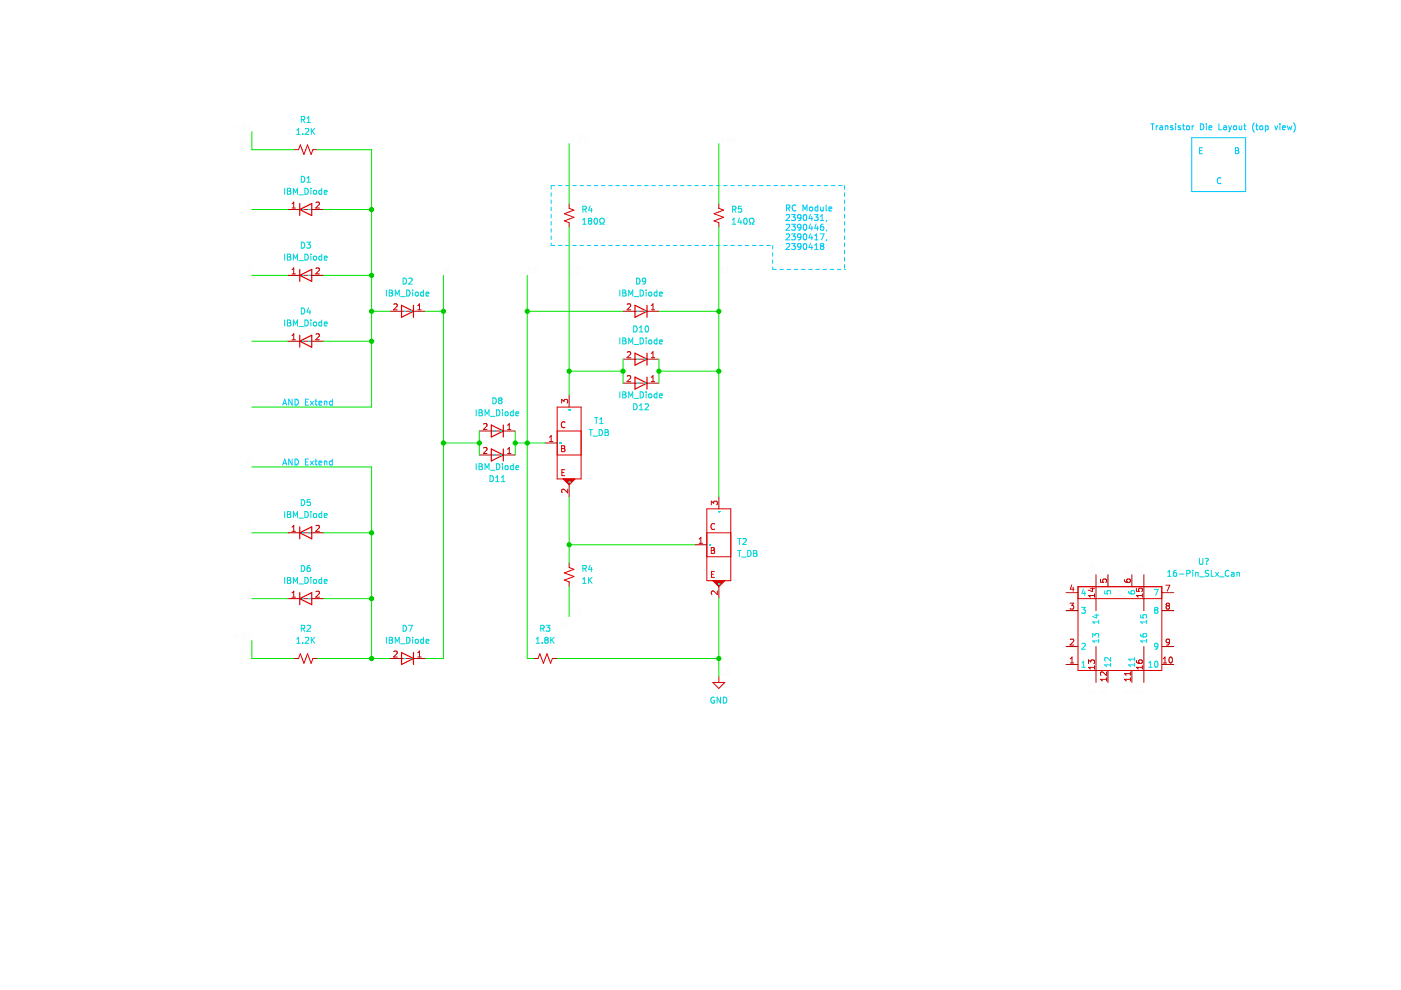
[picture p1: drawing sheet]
<svg xmlns="http://www.w3.org/2000/svg" width="297mm" height="210mm" viewBox="0 0 297 210" stroke-linecap="round" stroke-linejoin="round" font-family="sans-serif">
<path d="M.1 0h297v209.9h-297z" fill-rule="evenodd" fill="#fff" stroke="#fff" stroke-width=".21"/>
<g fill="none" stroke="#df0000" stroke-width=".21">
<path d="M63.3 31.7l.4-1 .7 2 .8-2 .8 2 .3-1M63.6 58.4h2.5M63.6 44.4h2.5M120.7 44.2l1 .4-2 .7 2 .8-2 .7 1 .4M152.4 44.2l1 .4-2 .7 2 .8-2 .7 1 .4M63.6 72.3h2.5M85.1 66h2.6M134.6 66h2.6M134.6 76.2h2.6M104.2 96.5h2.5M104.2 91.4h2.5M118.1 86.3h5.1v15.2h-5.1z"/>
<path d="M118.1 96.5h5.1M118.1 91.4h5.1M119.1 94.5h.4l.2 .2-.2 .4 .2 .1 .1 .3-.2 .3h-.5zM119.1 95.1h.4M119.7 99.6h-.6v1.2h.6M119.8 89.5a.56 .56 0 0 0-.8 .6 .56 .56 0 0 0 .8 .5M134.6 81.2h2.6M63.6 113h2.5M119.1 100.2h.5M149.9 107.9h5v15.2h-5zM149.9 118h5M149.9 113h5"/>
<path d="M150.8 116.1h.4l.3 .2-.3 .4 .3 .1v.3l-.2 .2h-.5zM150.8 116.7h.4M151.5 111.1a.56 .56 0 0 0-.8 .5 .56 .56 0 0 0 .8 .6M63.3 139.6l.4-1 .7 2 .8-2 .8 2 .3-1M63.6 126.9h2.5M85.1 139.6h2.6M114.1 139.6l.4-1 .7 2 .8-2 .7 2 .4-1M120.7 120.3l1 .4-2 .8 2 .7-2 .8 1 .4M150.9 121.8h.4M151.5 121.2h-.6v1.2h.6M228.6 124.4h17.7v17.8h-17.7zM228.6 126.9h17.7"/>
<path d="M151.1 144.7h2.6l-1.3 1.3zM152.4 143.4v1.3"/>
</g>
<g fill="none" stroke="#a50000" stroke-width=".21">
<path d="M62.3 31.7h1M66.3 31.7h1.1M61 58.4h2.6M61 44.4h2.6M66.1 58.4h2.5M66.1 44.4h2.5M120.7 43.2v1M120.7 47.2v1M152.4 43.2v1M152.4 47.2v1M61 72.3h2.6M66.1 72.3h2.5"/>
<path d="M82.6 66h2.5M87.7 66h2.5M132.1 66h2.5M132.1 76.2h2.5M137.2 66h2.5M137.2 76.2h2.5M101.6 91.4h2.6M101.6 96.5h2.6M106.7 91.4h2.5M106.7 96.5h2.5M115.6 93.9h2.5M120.7 83.8v2.5"/>
<path d="M132.1 81.2h2.5M137.2 81.2h2.5M61 113h2.6M66.1 113h2.5M120.7 102.8v2.6M120.7 119.3v1M147.3 115.5h2.6M152.4 105.4v2.5M61 126.9h2.6M62.3 139.6h1M66.1 126.9h2.5M66.3 139.6h1.1"/>
<path d="M82.6 139.6h2.5M87.7 139.6h2.5M113.1 139.6h1M117.1 139.6h1M120.7 123.4v1M152.4 124.4v2.5M226 137.1h2.6M226 129.5h2.6M226 125.7h2.6M232.4 121.9v7.6M232.4 137.1v7.6M234.9 121.9v2.5"/>
<path d="M240 121.9v2.5M242.5 121.9v7.6M242.5 137.1v7.6M246.3 137.1h2.6M246.3 129.5h2.6M246.3 125.7h2.6M226 140.9h2.6M234.9 142.2v2.5M240 142.2v2.5M246.3 140.9h2.6"/>
</g>
<g fill="none" stroke="#00e7e7" stroke-width=".21">
<path d="M64.1 58.4h.1M64.1 44.4h.1M65.5 58.4h.1M65.5 44.4h.1M64.1 72.3h.1M65.5 72.3h.1M85.7 66h.1M87.1 66h.1M135.2 66h.1M135.2 76.2h.1M136.6 66h.1M136.6 76.2h.1"/>
<path d="M104.8 91.4h.1M104.8 96.5h.1M106.1 91.4h.1M106.1 96.5h.1M118.7 93.9h.1M120.7 86.9h.1M135.2 81.2h.1M136.6 81.2h.1M64.1 113h.1M65.5 113h.1M120.7 102.2h.1M150.4 115.5h.1"/>
<path d="M152.4 108.5h.1M64.1 126.9h.1M65.5 126.9h.1M85.7 139.6h.1M87.1 139.6h.1M152.4 123.8h.1M229.3 128.8h.8l-.4 .5 .3 .1v.5l-.1 .1-.6-.1M229.4 136.5l.5-.1 .2 .4-.8 .9h.8M229.7 124.9l-.3 .9h.8M230 125.4v.8M231.7 135.1v-.8l.5 .4 .1-.3h.5l.1 .2-.1 .5M232.1 130.4h.8"/>
<path d="M232.5 130.2v.8l-.9-.3M232.9 135.9h-1.2l.3 .4M232.9 131.5v.7M232.9 135.5v.8M232.9 131.9h-1.2l.3 .3M234.2 125.3v.6h.6v-.6h.6l.1 .2-.1 .4M235.5 139.4v.8l-.9-.8-.4 .2 .1 .5M239.3 125.3v.4l.3 .2h.7l.3-.2-.2-.4h-.6v.4l.2 .2M240.6 139.4v.7M240.6 139.8h-1.3l.4 .3M241.8 134.4l.1 .4 .2 .2h.8l.2-.2-.1-.4h-.6l-.1 .4 .3 .2M241.8 130.4v.6h.6v-.6h.6l.1 .1-.1 .5"/>
<path d="M243.1 135.9h-1.3l.4 .4M243.1 131.9h-1.3l.4 .3M243.1 131.5v.7M243.1 135.5v.8M244.7 125h.9l-.6 1.2M245 129.3l-.2-.2 .2-.3h.3l.2 .2-.2 .3M245 129.3l-.2 .3v.2l.2 .2h.3l.2-.2-.1-.4-.1-.1M245 129.3h.3M245.5 136.9l-.2 .3-.4-.1-.1-.6 .5-.1 .2 .2-.1 .8-.1 .2-.4 .1M229.4 141.5h.7M229.4 140.6l.3-.4v1.3M235.5 141h-1.3l.4 .3"/>
<path d="M235.5 140.6v.7M240.6 140.6v.7M240.6 141h-1.3l.4 .3M243.6 141.5h.7M243.6 140.6l.3-.4v1.3M244.9 140.3l.2-.1a.68 .68 0 0 1 .4 .6 .68 .68 0 0 1-.4 .7l-.3-.5z"/>
</g>
<g fill="none" stroke="#c70000" stroke-width=".21">
<path d="M61.9 58.1h.7M61.9 43.2l.4-.4v1.3M61.9 57.2l.4-.4v1.3M61.9 44.1h.7M67 56.9l.5-.1 .2 .4-.8 .9h.8M67 43l.5-.2 .2 .4-.8 .9h.8M61.9 71.1l.4-.3v1.2M61.9 72h.7M67 70.9l.5-.1 .2 .3-.8 .9h.8M83.5 64.5l.5-.1 .2 .4-.8 .9h.8M88.6 65.7h.7M88.6 64.8l.3-.4v1.3"/>
<path d="M133 64.5l.5-.1 .2 .4-.8 .9h.8M133 74.7l.5-.1 .2 .3-.8 .9h.8M133 79.8l.5-.1 .2 .3-.8 .9h.8M138.1 65.7h.7M138.1 64.8l.3-.4v1.3M138.1 74.9l.3-.3v1.2M138.1 75.8h.7M102.5 95l.5-.1 .3 .3-.8 1h.8M102.5 89.9l.5-.1 .3 .4-.8 .9h.8M107.6 95.2l.4-.3v1.3M107.6 91.1h.7M107.6 90.2l.4-.4v1.3"/>
<path d="M107.6 96.2h.7M116.5 93.6h.7M116.5 92.7l.4-.4v1.3M119.1 85.5v-.8l.5 .4 .1-.4h.5l.2 .2-.2 .6M138.1 80l.3-.3v1.2M138.1 80.9h.7M61.9 111.7l.4-.3v1.3M61.9 112.7h.7M67 111.5l.5-.1 .2 .3-.8 1h.8M120.4 103.7v.8l-1-.8-.3 .3 .1 .4M148.2 115.2h.8M148.2 114.3l.4-.4v1.3"/>
<path d="M150.8 107v-.7l.5 .4 .1-.4h.6l.1 .2-.1 .5M61.9 125.7l.4-.4v1.3M61.9 126.6h.7M67 125.5l.5-.2 .2 .4-.8 .9h.8M83.5 138.2l.5-.2 .2 .4-.8 .9h.8M88.6 139.3h.7M88.6 138.4l.3-.4v1.3M152.1 125.3v.8l-.9-.8-.4 .2 .1 .5M226.9 127.9h.8l-.5 .5 .4 .1v.5l-.2 .2-.5-.2M226.9 139.7l.4-.4v1.3M226.9 135.6l.5-.1 .3 .4-.8 .9h.8M227.2 124l-.3 .9h.8"/>
<path d="M227.5 124.5v.8M231.2 124.8h.9M231.6 124.6v.8l-.9-.3M232.1 125.9v.7M232.1 126.3h-1.3l.3 .3M233.3 122.8v.6l.6 .1v-.6l.6-.1 .1 .2-.1 .5M238.4 122.9l.1 .3 .2 .2 .7 .1 .3-.3-.2-.4-.6 .1v.3l.2 .3M240.9 124.8v.6h.6v-.6h.6l.1 .1-.1 .5M242.2 126.3h-1.3l.4 .3M242.2 125.9v.7M246.6 139.7l.4-.4v1.3M247.2 124.1h.8l-.5 1.2"/>
<path d="M247.5 128.4l-.3 .3v.2l.3 .3 .3-.1 .2-.2-.1-.4-.2-.1M247.5 128.4l-.3-.2 .3-.3h.2l.3 .2-.3 .3M247.5 128.4h.2M248 139.4l.1-.1a.68 .68 0 0 1 .5 .6 .68 .68 0 0 1-.5 .7l-.3-.5zM248 136l-.3 .3-.3-.1-.1-.6 .4-.1 .3 .2-.1 .8-.2 .2-.3 .1M226.9 140.6h.8M230.8 140.7v-.8l.5 .4 .1-.3h.5l.2 .2-.2 .5M232.1 141.5h-1.3l.3 .4M232.1 141.1v.8M234.6 144h-1.3l.4 .4M234.6 142.5v.7l-.9-.7-.4 .2 .1 .5M234.6 143.7v.7"/>
<path d="M239.7 142.5v.7M239.7 143.7v.7M239.7 144h-1.3l.4 .4M239.7 142.8h-1.3l.4 .4M240.9 140l.1 .4 .2 .2h.8l.2-.2-.1-.4h-.6l-.1 .4 .3 .2M242.2 141.5h-1.3l.4 .4M242.2 141.1v.8M246.6 140.6h.8"/>
</g>
<g fill="none" stroke="#00d6d6" stroke-width=".21">
<path d="M63.9 25.4l.6-.1v-.5l-.6-.1v1.3M63.9 37.4a.64 .64 0 0 1 .7 .6 .64 .64 0 0 1-.7 .7zM64.2 25.4l.4 .6M65.1 25.1l.4-.4v1.3M65.1 26h.7M65.1 38.7h.7M65.1 37.7l.4-.3v1.3M63.9 51.3a.64 .64 0 0 1 .7 .7 .64 .64 0 0 1-.7 .6zM65 51.3h.8l-.4 .5 .4 .1v.6l-.2 .1-.6-.1M85.5 59a.64 .64 0 0 1 .7 .6 .64 .64 0 0 1-.7 .6zM86.7 59.1l.5-.1 .2 .3-.8 .9h.8M123.6 44.4l.6-.1 .1-.4-.7-.2v1.3"/>
<path d="M123.9 44.4l.4 .6M125.1 43.7l-.3 .9h.8M125.4 44.2v.8M135 59a.64 .64 0 0 1 .7 .6 .64 .64 0 0 1-.7 .6zM136.9 59.5l-.2 .2h-.4l-.1-.6 .5-.1 .2 .2-.1 .7-.1 .3h-.4M155.3 44.4l.6-.1 .1-.4-.7-.2v1.3M155.6 44.4l.4 .6M157.2 43.7h-.6l-.1 .6h.6l.1 .6-.2 .1-.5-.1M63.9 65.3a.64 .64 0 0 1 .7 .6 .64 .64 0 0 1-.7 .7zM65.4 65.2l-.3 1h.8M65.7 65.7v.9M134.4 69.1a.64 .64 0 0 1 .7 .7 .64 .64 0 0 1-.7 .6z"/>
<path d="M135.6 69.5l.3-.4v1.3M135.6 70.4h.7M136.9 69.2l.2-.1a.68 .68 0 0 1 .4 .7 .68 .68 0 0 1-.4 .6l-.3-.5zM104.5 84.3a.64 .64 0 0 1 .7 .7 .64 .64 0 0 1-.7 .6zM106 84.9l-.3 .2v.3l.3 .2h.3l.1-.2v-.3l-.2-.2M106 84.9l-.3-.3 .3-.3 .3 .1 .1 .2-.2 .3M106 84.9h.2M126 88.5h.8M126.4 88.5v1.3M127.1 89.8h.8M127.1 88.9l.4-.4v1.3M134.4 85.6a.64 .64 0 0 1 .7 .7 .64 .64 0 0 1-.7 .6z"/>
<path d="M135.6 86.9h.7M135.6 86l.3-.4v1.3M136.8 85.7l.5-.1 .2 .4-.8 .9h.8M63.9 119.9a.64 .64 0 0 1 .7 .6 .64 .64 0 0 1-.7 .7zM63.9 105.9a.64 .64 0 0 1 .7 .7 .64 .64 0 0 1-.7 .6zM65.7 119.9h-.4l-.1 .3-.1 .7 .2 .3 .5-.2-.1-.6h-.4l-.2 .2M65.8 105.9h-.6l-.1 .6h.6l.1 .6-.2 .1-.5-.1M103.9 100.8a.64 .64 0 0 1 .7 .7 .64 .64 0 0 1-.7 .6zM105.1 102.1h.7M105.1 101.2l.4-.4v1.3M106.3 102.1h.7M106.3 101.2l.4-.4v1.3"/>
<path d="M125.1 119.8l-.3 .9h.8M156.4 114.2h.7M156.8 114.2v1.2M157.5 114.3l.5-.1 .2 .3-.8 .9h.8M254.3 118.4v1l.2 .3 .4-.1 .1-.2v-1M255.6 118.4h.4a.43 .43 0 0 1-.2 .7v.1M255.8 119.5v.2M63.9 133.2h.6v-.5l-.6-.1v1.2M64.2 133.2l.4 .6M65.1 132.7l.5-.1 .2 .3-.8 .9h.8M85.5 132.6a.64 .64 0 0 1 .7 .6 .64 .64 0 0 1-.7 .6zM86.6 132.6h.9l-.6 1.2"/>
<path d="M114.7 133.2h.6v-.5l-.6-.1v1.2M115 133.2l.4 .6M115.8 132.6h.8l-.4 .5 .3 .1v.5l-.2 .1-.5-.1M123.6 120.6l.6-.1 .1-.5-.7-.1v1.3M123.9 120.6l.4 .6M125.4 120.3v.9"/>
</g>
<g fill="none" stroke="#00d7d7" stroke-width=".21">
<path d="M60.3 39.9v1.3M61 39.9h.4l.2 .3-.2 .3 .2 .1 .1 .3-.3 .3h-.4zM62.9 27.6l.4-.4v1.3M62.9 28.5h.7M64.2 28.4v.1M64.6 39.9a.64 .64 0 0 1 .8 .7 .64 .64 0 0 1-.8 .6zM64.7 27.3l.5-.1 .3 .4-.8 .9h.8M65.9 39.9v.1M66 27.2v1.3M66.2 27.8l.5 .7M66.7 27.2l-.7 .8M68.2 39.9v1.3"/>
<path d="M60.3 53.9v1.3M61 53.9h.4l.2 .2-.2 .4 .2 .1 .1 .3-.3 .3h-.4zM61 54.5h.4M61 40.5h.4M62.2 41.2v-1.3l.4 .9 .5-.9v1.3M62.2 55.2v-1.3l.4 .9 .5-.9v1.3M63.4 55.3h.9M63.4 41.3h.9M64.6 53.9a.64 .64 0 0 1 .8 .6 .64 .64 0 0 1-.8 .7zM65.9 40.3v.9M65.9 53.9v.1M65.9 54.3v.9"/>
<path d="M66.5 54.4l.2-.1 .4 .1-.1 .7-.5-.1zM66.5 40.5l.2-.2 .4 .2-.1 .6h-.5zM68.2 54.4l-.4-.1-.2 .2 .1 .6h.5M68.2 53.9v1.3M68.2 40.4l-.4-.1-.2 .3 .1 .5h.5M68.8 54.7l.6-.1-.1-.2-.4-.1-.1 .2v.6h.5M68.8 40.8l.6-.2-.1-.2-.4-.1-.1 .2v.6h.5M123.5 47.5h.8M123.5 46.6l.4-.3v1.2M125 46.8l-.3 .3v.2l.3 .2h.2l.3-.2v-.2l-.3-.3M125 46.8l-.3-.2 .3-.3h.2l.3 .2-.3 .3M125 46.8h.2"/>
<path d="M126.1 46.4l.1-.1a.68 .68 0 0 1 .5 .6 .68 .68 0 0 1-.5 .6l-.3-.4zM127.2 47.5h.3v-.2a.54 .54 0 0 1-.3-.7 .54 .54 0 0 1 .7-.3l.2 .6-.3 .4v.2h.3M155.3 47.5h.7M155.3 46.6l.3-.3v1.2M156.8 46.2l-.3 .9h.8M157.1 46.7v.8M157.8 46.4l.2-.1a.68 .68 0 0 1 .4 .6 .68 .68 0 0 1-.4 .6l-.3-.4zM158.9 47.5h.3v-.2a.54 .54 0 0 1-.3-.7 .54 .54 0 0 1 .8-.3l.2 .6-.3 .4v.2h.3M60.3 67.8v1.3M61 67.8h.4l.2 .3-.2 .4 .2 .1 .1 .3-.3 .2h-.4zM61 68.5h.4M62.2 69.1v-1.3l.4 1 .5-1v1.3"/>
<path d="M63.4 69.2h.9M64.6 67.8a.64 .64 0 0 1 .8 .7 .64 .64 0 0 1-.8 .6zM65.9 67.8v.2M65.9 68.3v.8M66.5 68.4l.2-.1 .4 .1-.1 .7-.5-.1zM68.2 67.8v1.3M68.2 68.3h-.4l-.2 .2 .1 .6h.5M68.8 68.7l.6-.1-.1-.3h-.4l-.1 .2v.6h.5M81.9 61.5v1.3M82.5 61.5h.5l.2 .2-.2 .4 .2 .1 .1 .3-.3 .3h-.5zM82.5 62.1h.5M83.8 62.8v-1.3l.4 .9 .4-.9v1.3"/>
<path d="M84.9 62.9h1M86.2 61.5a.64 .64 0 0 1 .7 .6 .64 .64 0 0 1-.7 .7zM87.5 61.5v.1M87.5 61.9v.9M88.1 62l.2-.1 .3 .1v.7l-.5-.1zM89.8 62l-.4-.1-.2 .3 .1 .5h.5M89.8 61.5v1.3M90.3 62.3l.6-.1v-.2l-.4-.1-.2 .2 .1 .6h.5M131.4 61.5v1.3M131.4 71.7v1.2M132 61.5h.5l.2 .2-.2 .4 .2 .1 .1 .3-.3 .3h-.5zM132 71.7h.5l.2 .2-.2 .4 .2 .1 .1 .3-.3 .2h-.5z"/>
<path d="M132 62.1h.5M132 72.3h.5M133.3 62.8v-1.3l.4 .9 .4-.9v1.3M133.3 72.9v-1.2l.4 .9 .4-.9v1.2M134.5 62.9h.9M134.5 73h.9M135.7 61.5a.64 .64 0 0 1 .8 .6 .64 .64 0 0 1-.8 .7zM135.7 71.7a.64 .64 0 0 1 .8 .6 .64 .64 0 0 1-.8 .6zM137 61.5v.1M137 61.9v.9M137 71.7v.1M137 72.1v.8"/>
<path d="M137.6 62l.2-.1 .3 .1v.7l-.5-.1zM137.6 72.2l.2-.1 .3 .1v.7l-.5-.1zM139.3 62l-.4-.1-.2 .3 .1 .5h.5M139.3 61.5v1.3M139.3 71.7v1.2M139.3 72.1h-.4l-.2 .2 .1 .6h.5M139.8 62.3l.6-.1v-.2l-.4-.1-.2 .2 .1 .6h.5M139.8 72.5l.6-.1v-.3h-.4l-.2 .2 .1 .6h.5M101 86.9v1.3M101 98.3v1.3M101.6 86.9h.4l.2 .2-.2 .4 .2 .1 .1 .3-.2 .3h-.5zM101.6 98.3h.4l.2 .3-.2 .3 .2 .1 .1 .3-.2 .3h-.5z"/>
<path d="M101.6 87.5h.4M101.6 98.9h.4M102.8 88.2v-1.3l.5 .9 .4-.9v1.3M102.8 99.6v-1.3l.5 .9 .4-.9v1.3M104 88.3h1M104 99.7h1M105.3 98.3a.64 .64 0 0 1 .7 .6 .64 .64 0 0 1-.7 .7zM105.3 86.9a.64 .64 0 0 1 .7 .6 .64 .64 0 0 1-.7 .7zM106.5 86.9v.1M106.5 87.3v.9M106.5 98.3v.1M106.5 98.7v.9"/>
<path d="M107.1 98.9l.2-.2 .4 .2-.1 .6h-.5zM107.2 87.4l.3-.1 .2 .3v.3l-.2 .3-.4-.3zM108.8 87.4l-.3-.1-.3 .3 .1 .5h.5M108.8 86.9v1.3M108.8 98.3v1.3M108.8 98.8l-.3-.1-.3 .3 .1 .5h.5M109.4 87.7l.6-.1-.1-.2-.4-.1-.1 .2v.6h.5M109.4 99.2l.6-.2-.1-.2-.4-.1-.1 .2v.6h.5M124.9 91.1h.7M125.3 91.1v1.2M125.7 92.5h1M127 91.1a.64 .64 0 0 1 .7 .6 .64 .64 0 0 1-.7 .6z"/>
<path d="M128.3 91.1h.4l.3 .2-.3 .4 .3 .1v.3l-.2 .2h-.5zM128.3 91.7h.4M131.4 83.1v1.2M132 83.1h.5l.2 .2-.2 .4 .2 .1 .1 .3-.3 .2h-.5zM132 83.7h.5M133.3 84.3v-1.2l.4 .9 .4-.9v1.2M134.5 84.5h.9M135.7 83.1a.64 .64 0 0 1 .8 .6 .64 .64 0 0 1-.8 .6zM137 83.1v.1M137 83.5v.8M137.6 83.6l.2-.1 .3 .1v.7l-.5-.1zM139.3 83.1v1.2"/>
<path d="M139.3 83.6l-.4-.1-.2 .2 .1 .6h.5M139.8 83.9l.6-.1v-.2l-.4-.1-.2 .2 .1 .6h.5M60.3 108.5v1.2M61 108.5h.4l.2 .2-.2 .4 .2 .1 .1 .3-.3 .2h-.4zM61 109.1h.4M62.2 109.7v-1.2l.4 .9 .5-.9v1.2M63.4 109.9h.9M64.6 108.5a.64 .64 0 0 1 .8 .6 .64 .64 0 0 1-.8 .6zM65.9 108.5v.1M65.9 108.9v.8M66.5 109l.2-.1 .4 .1-.1 .7-.5-.1zM68.2 108.5v1.2"/>
<path d="M68.2 108.9h-.4l-.2 .2 .1 .6h.5M68.8 109.3l.6-.1-.1-.3h-.4l-.1 .2v.6h.5M156.4 116.7h.7M156.8 116.7v1.3M157.3 118.1h.9M158.5 116.7a.64 .64 0 0 1 .8 .6 .64 .64 0 0 1-.8 .7zM159.8 116.7h.4l.3 .3-.3 .3 .3 .1v.3l-.2 .3h-.5zM159.8 117.3h.4M60.3 122.4v1.3M61 122.4h.4l.2 .3-.2 .3 .2 .2 .1 .3-.3 .2h-.4zM61 123h.4M62.2 123.7v-1.3l.4 .9 .5-.9v1.3"/>
<path d="M62.9 136.4h.7M62.9 135.5l.4-.4v1.3M63.4 123.8h.9M64.2 136.3v.1M64.6 122.4a.64 .64 0 0 1 .8 .7 .64 .64 0 0 1-.8 .6zM64.7 135.2l.5-.1 .3 .4-.8 .9h.8M65.9 122.4v.1M65.9 122.8v.9M66 135.1v1.3M66.2 135.7l.5 .7M66.5 123l.2-.2 .4 .2-.1 .6h-.5zM66.7 135.1l-.7 .7"/>
<path d="M68.2 122.9l-.4-.1-.2 .3 .1 .5h.5M68.2 122.4v1.3M68.8 123.3l.6-.1-.1-.3-.4-.1-.1 .2v.6h.5M81.9 135.1v1.3M82.5 135.1h.5l.2 .3-.2 .3 .2 .1 .1 .3-.3 .3h-.5zM82.5 135.7h.5M83.8 136.4v-1.3l.4 .9 .4-.9v1.3M84.9 136.5h1M86.2 135.1a.64 .64 0 0 1 .7 .7 .64 .64 0 0 1-.7 .6zM87.5 135.1v.1M87.5 135.5v.9M88.1 135.7l.2-.2 .3 .2v.6h-.5z"/>
<path d="M89.8 135.6l-.4-.1-.2 .3 .1 .5h.5M89.8 135.1v1.3M90.3 136l.6-.2v-.2l-.4-.1-.2 .2 .1 .6h.5M113.7 136.4h.7M113.7 135.5l.4-.4v1.3M115 136.3v.1M115.7 135.7l-.2 .2v.2l.2 .3h.3l.2-.3v-.3l-.2-.1M115.7 135.7l-.2-.3 .2-.3h.3l.2 .3-.2 .3M115.7 135.7h.3M116.8 135.1v1.3M117 135.7l.5 .7M117.5 135.1l-.7 .7"/>
<path d="M123.5 122.8l.4-.4v1.3M123.5 123.7h.8M124.8 122.4v1.3M125 123l.5 .7M125.5 122.4l-.7 .8M247.6 122.2h.7M247.6 121.3l.3-.4v1.3M249.4 120.9l-.4 .1-.2 .2v.8l.2 .2 .4-.1v-.6l-.4-.1-.2 .3M250 121.7h1M251.6 121.6l.6-.1 .1-.5-.7-.1v1.3M252.9 120.9v.1M252.9 121.4v.8"/>
<path d="M253.5 121.4v.8M253.5 121.5l.5-.1v.8M254.3 122.3h1M256.3 121h-.7v.4l.6 .3 .1 .3-.3 .2-.5-.1M256.8 120.9v1.3h.6M257.7 121.4l.7 .8M258.4 121.4l-.7 .8M258.6 122.3h.9M260.6 121a.56 .56 0 0 0-.8 .6 .56 .56 0 0 0 .8 .5M261.1 121.4h.5l.1 .8M261.7 121.7l-.7 .2 .2 .3 .5-.1M262.3 121.5l.4-.1 .1 .8"/>
<path d="M262.3 121.4v.8M151.4 147.9a.58 .58 0 0 0-.7 .6 .58 .58 0 0 0 .8 .5v-.5h-.2M152.8 147.8v1.3l-.8-1.3v1.3M153.4 147.8a.64 .64 0 0 1 .7 .6 .64 .64 0 0 1-.7 .7z"/>
</g>
<g fill="none" stroke="#df0000" stroke-width=".25">
<path d="M63.6 43.2v2.5M63.6 57.1v2.6M63.6 44.4l2.5-1.2v2.5zM63.6 58.4l2.5-1.3v2.6zM63.6 71.1v2.5M63.6 72.3l2.5-1.2v2.5zM85.1 64.7l2.6 1.3-2.6 1.3zM87.7 64.7v2.6M134.6 64.7l2.6 1.3-2.6 1.3zM134.6 74.9l2.6 1.3-2.6 1.2zM134.6 80l2.6 1.2-2.6 1.3zM137.2 64.7v2.6"/>
<path d="M137.2 74.9v2.5M137.2 80v2.5M104.2 90.1l2.5 1.3-2.5 1.3zM104.2 95.2l2.5 1.3-2.5 1.2zM106.7 90.1v2.6M106.7 95.2v2.5M63.6 111.7v2.5M63.6 113l2.5-1.3v2.5zM63.6 125.7v2.5M63.6 126.9l2.5-1.2v2.5zM85.1 138.4l2.6 1.2-2.6 1.3zM87.7 138.4v2.5"/>
</g>
<g fill="#df0000" stroke="#df0000" stroke-width=".21">
<path d="M119.4 101.5h2.5l-1.2 1.3z"/>
<path d="M151.1 123.1h2.6l-1.3 1.3z"/>
</g>
<g fill="none" stroke="#fcfcfc" stroke-width=".21">
<path d="M49.8 27h.9M50.2 26.5v1M51.1 31.3h.8M51.1 30.4l.4-.3v1.2M51.9 26.2l-.4 .1-.2 .2v.8l.2 .2 .4-.1v-.6l-.4-.1-.2 .3M52.4 26.2l.4 1.3 .4-1.3M53 30.1h-.6v.6l.6-.1v.6l-.2 .1-.4-.1M121.1 29.6h.9M121.5 29.1v1M122.5 28.8h.8l-.4 .5 .3 .1v.5l-.2 .2-.5-.2M123.7 28.8l.4 1.3 .4-1.3M152.8 29.6h1"/>
<path d="M153.3 29.1v1M154.2 28.8h.8l-.4 .5 .4 .1v.5l-.2 .2-.6-.2M155.4 28.8l.4 1.3 .4-1.3M52.3 56.7h.8l-.4 .5 .3 .1v.6l-.2 .1-.5-.1M52.4 42.9l.4-.2 .3 .4-.8 .9h.8M95.1 57.3l-.3 .2-.3-.1-.1-.6 .4-.1 .3 .2-.1 .8-.2 .2-.3 .1M112.1 58h.7M112.1 57.1l.4-.4v1.3M113.4 56.8l.2-.1a.68 .68 0 0 1 .5 .6 .68 .68 0 0 1-.5 .7l-.3-.5zM121 58h.7M121 57.1l.4-.4v1.3M122.2 56.8l.5-.1 .2 .4-.8 .9h.8"/>
<path d="M152.7 58h.7M152.7 57.1l.4-.4v1.3M153.9 58h.8M153.9 57.1l.4-.4v1.3M52.7 70.6l-.3 .9h.7M53 71.1v.8M53 97.3l-.4 .1-.2 .2v.8l.2 .2 .4-.1v-.6l-.4-.1-.2 .3M53 84.6h-.6v.6h.6v.6l-.2 .1-.4-.1M52.3 111.3h.8l-.5 1.3M231.1 119.7h.9M231.5 119.5v.8l-.9-.3M240.8 119.7v.6h.6v-.6h.6l.1 .1-.1 .5"/>
<path d="M49.8 134.9h.9M50.2 134.4v1M51.1 138.3l.4-.4v1.3M51.1 139.2h.8M51.9 134.1l-.4 .1-.2 .2v.8l.2 .2 .4-.1v-.6l-.4-.1-.2 .3M52.4 134.1l.4 1.3 .4-1.3M52.6 125.8l-.2-.2 .2-.4h.2l.3 .3-.3 .3M52.6 125.8l-.2 .2v.3l.2 .2h.2l.3-.2-.1-.4-.2-.1M52.6 125.8h.2M53 137.9h-.6v.6h.6v.6l-.2 .1-.4-.1M119 132.9v-.8l.5 .5 .1-.4h.5l.2 .2-.2 .5M119 130.9l1.3 .5-1.3 .4"/>
<path d="M119.8 133.4v1M121 129.4l.4-.3v1.2M121 130.3h.7M122.1 129.1h.8l-.4 .4 .4 .2v.5l-.2 .1-.6-.1M224.9 127.8h.8l-.4 .5 .3 .1v.5l-.1 .2-.6-.2M225 135.5l.5-.1 .2 .4-.8 .9h.8M225 139.6l.3-.4v1.3M225.3 123.9l-.3 .9h.8M225.6 124.4v.8M232 121.2h-1.3l.4 .3M232 120.8v.7M233.2 120.9v.6h.6v-.6h.6l.1 .1-.1 .5"/>
<path d="M238.3 120.9l.1 .4 .2 .2h.7l.3-.2-.1-.4h-.7v.4l.2 .2M242.1 120.8v.7M242.1 121.2h-1.3l.4 .3M249.1 124h.9l-.6 1.2M249.2 139.6l.4-.4v1.3M249.4 128.3l-.2-.2 .2-.3h.3l.2 .2-.2 .3M249.4 128.3l-.2 .3v.3l.2 .2h.3l.2-.3v-.2l-.2-.3M249.4 128.3h.3M249.9 135.9l-.2 .3-.4-.1-.1-.6 .5-.1 .2 .2v.8l-.2 .2-.4 .1M250.5 139.3l.2-.1a.68 .68 0 0 1 .4 .6 .68 .68 0 0 1-.4 .7l-.3-.5zM152.7 142.1l.4-.3v1.2M152.7 143h.7"/>
<path d="M154.5 141.8h-.3l-.2 .3-.1 .7 .3 .2 .4-.1-.1-.6-.3-.1-.3 .3M225 140.5h.7M230.7 145.8v-.8l.5 .4 .1-.3h.5l.2 .2-.2 .5M232 146.2v.8M232 146.6h-1.3l.4 .4M234.5 145v.8l-.9-.8-.4 .3 .1 .4M234.5 146.2v.8M234.5 146.6h-1.3l.4 .4M239.6 145v.7M239.6 146.2v.8M239.6 146.6h-1.3l.4 .4M239.6 145.4h-1.3l.4 .3"/>
<path d="M240.8 145.1l.1 .4 .2 .2h.8l.2-.2-.1-.4h-.6l-.1 .4 .3 .2M242.1 146.2v.8M242.1 146.6h-1.3l.4 .4M249.2 140.5h.7"/>
</g>
<g fill="none" stroke="#00c8ff" stroke-width=".21">
<path d="M117.6 39.3h-.7v.8M118.4 39.3h.7M119.9 39.3h.8M121.4 39.3h.8M123 39.3h.7M124.5 39.3h.7M126 39.3h.8M127.5 39.3h.8M129 39.3h.8M130.6 39.3h.7M132.1 39.3h.8M133.6 39.3h.8"/>
<path d="M135.1 39.3h.8M136.7 39.3h.7M138.2 39.3h.7M139.7 39.3h.8M141.2 39.3h.8M142.8 39.3h.7M144.3 39.3h.7M145.8 39.3h.8M147.3 39.3h.8M148.8 39.3h.8M150.4 39.3h.7M151.9 39.3h.8"/>
<path d="M153.4 39.3h.8M154.9 39.3h.8M156.5 39.3h.7M158 39.3h.7M159.5 39.3h.8M161 39.3h.8M162.6 39.3h.7M164.1 39.3h.7M165.6 39.3h.8M167.1 39.3h.8M168.6 39.3h.8M170.2 39.3h.7"/>
<path d="M171.7 39.3h.8M173.2 39.3h.8M174.7 39.3h.8M176.3 39.3h.7M177.8 39.3h.7M179.1 39.3v.8M244 26.2h.7M244.4 26.2v1.3M245.1 26.7v.8M245.5 26.7l-.4 .2M245.9 26.7h.5l.1 .8M246.5 27l-.6 .2 .1 .3h.5"/>
<path d="M247.1 26.8l.5-.1v.8M247.1 26.7v.8M248.6 26.7h-.3l-.1 .1v.2l.4 .2v.3h-.4M249.2 26.2v.2M249.2 26.7v.8M250.3 26.7h-.3l-.2 .1 .1 .2 .4 .2v.3h-.5M250.7 26.7h.5M250.9 26.2v1.1l.3 .2M251.6 26.8l.2-.1 .4 .1-.1 .7-.5-.1zM252.7 29.2h11.4v11.4h-11.4zM252.8 26.7v.8M253.1 26.7l-.3 .2"/>
<path d="M254.3 31.9h.4M254.5 26.2a.64 .64 0 0 1 .7 .7 .64 .64 0 0 1-.7 .6zM254.9 31.3h-.6v1.3h.6M255.8 26.2v.2M255.8 26.7v.8M256.3 27.1l.6-.1v-.3h-.4l-.2 .1 .1 .7h.5M258.4 26.2v1.3h.6M258.9 37.8a.56 .56 0 0 0-.8 .5 .56 .56 0 0 0 .8 .5M259.5 26.7h.4l.1 .8M260 27l-.6 .2 .2 .3h.4M260.5 26.7l.3 .8M260.8 27.5l-.3 .4"/>
<path d="M261.1 26.7l-.3 .8M261.6 26.8l.2-.1 .3 .1v.7l-.5-.1zM261.9 31.3h.5l.2 .3-.2 .3 .2 .1 .1 .4-.3 .2h-.5zM261.9 31.9h.5M262.7 26.7l.1 .8 .5-.1M263.3 26.7v.8M263.7 26.7h.5M263.9 26.2v1.1l.3 .2M265.9 26.1a1.46 1.46 0 0 0 0 1.9M266.2 26.7h.5M266.4 26.2v1.1l.3 .2M267.1 26.8l.2-.1 .4 .1-.1 .7-.5-.1z"/>
<path d="M268.3 26.7h.4l.2 .2-.1 .6h-.5M268.3 26.7v1.2M270.3 26.7l.3 .8 .3-.8M271.4 26.2v.2M271.4 26.7v.8M271.9 27.1l.6-.1v-.3h-.4l-.2 .1 .1 .7h.5M272.9 26.7l.3 .8 .2-.6 .3 .6 .2-.8M274.3 26.1a1.46 1.46 0 0 1 0 1.9M116.9 51.5v.5h.7M116.9 40.9v.7M116.9 42.4v.8M116.9 43.9v.8"/>
<path d="M116.9 45.4v.8M116.9 47v.7M116.9 48.5v.7M116.9 50v.8M118.4 52h.7M119.9 52h.8M121.4 52h.8M123 52h.7M124.5 52h.7M126 52h.8M127.5 52h.8M129 52h.8"/>
<path d="M130.6 52h.7M132.1 52h.8M133.6 52h.8M135.1 52h.8M136.7 52h.7M138.2 52h.7M139.7 52h.8M141.2 52h.8M142.8 52h.7M144.3 52h.7M145.8 52h.8M147.3 52h.8"/>
<path d="M148.8 52h.8M150.4 52h.7M151.9 52h.8M153.4 52h.8M154.9 52h.8M156.5 52h.7M158 52h.7M159.5 52h.8M161 52h.8M162.6 52h.7M163.8 52v.8M163.8 53.6v.7"/>
<path d="M163.8 55.1v.7M163.8 56.6v.5h.8M165.3 57.1h.8M166.7 45.6l.5-.1 .2 .4-.8 .9h.8M166.7 47.7l.5-.2 .2 .4-.8 .9h.8M166.7 49.7l.5-.1 .2 .4-.8 .9h.8M166.7 51.8l.5-.2 .2 .4-.8 .9h.8M166.7 44.1h.7v-.5l-.7-.1v1.2M166.9 57.1h.7M167 44.1l.5 .6M167.8 45.5h.8l-.4 .5 .4 .1v.5l-.2 .2-.6-.2M167.8 47.5h.8l-.4 .5 .4 .1v.6l-.2 .1-.6-.1"/>
<path d="M167.8 49.6h.8l-.4 .5 .4 .1v.5l-.2 .2-.6-.2M167.8 51.6h.8l-.4 .5 .4 .1v.6l-.2 .1-.6-.1M168.4 57.1h.8M168.7 43.6a.56 .56 0 0 0-.8 .5 .56 .56 0 0 0 .8 .5M169.8 48.1l-.2 .2h-.4v-.6l.4-.2 .2 .3v.7l-.2 .3h-.4M169.8 46l-.2 .3-.4-.1v-.6l.4-.1 .2 .2v.8l-.2 .2-.4 .1M169.8 50.1l-.2 .3-.4-.1v-.6l.4-.1 .2 .2v.8l-.2 .2-.4 .1M169.8 52.2l-.2 .2h-.4v-.6l.4-.2 .2 .3v.7l-.2 .2-.4 .1M169.9 57.1h.8M170.3 44.7v-1.2l.4 .9 .4-.9v1.2M170.4 45.6l.2-.1a.68 .68 0 0 1 .5 .6 .68 .68 0 0 1-.5 .7l-.3-.5zM170.4 47.7l.2-.2a.68 .68 0 0 1 .5 .7 .68 .68 0 0 1-.5 .6l-.3-.5z"/>
<path d="M170.4 49.7l.2-.1a.68 .68 0 0 1 .5 .6 .68 .68 0 0 1-.5 .7l-.3-.5zM170.4 51.8l.2-.2a.68 .68 0 0 1 .5 .7 .68 .68 0 0 1-.5 .6l-.3-.5zM171.4 57.1h.8M171.8 43.9h.3l.2 .2v.4l-.2 .2-.5-.2zM171.8 45.4l-.3 .9h.8M171.8 47.5l-.3 .9h.8M171.8 49.5l-.3 .9h.8M171.8 51.6l-.3 .9h.8M172.1 45.9v.9M172.1 48v.8M172.1 50v.9M172.1 52.1v.8"/>
<path d="M172.7 45.5h.8l-.5 .5 .4 .1v.5l-.2 .2-.5-.2M172.7 50.9h.8M172.7 50l.4-.4v1.3M172.7 52l.4-.4v1.3M172.7 52.9h.8M173 57.1h.7M173 47.5l-.3 .9h.8M173.3 48v.8M173.4 43.9h-.4l-.2 .2 .1 .6h.5M173.4 43.5v1.2M173.9 49.6h.8l-.5 1.3M173.9 46.8h.8"/>
<path d="M173.9 45.9l.4-.4v1.3M174 43.9l.1 .8 .4-.1M174.2 52.2l-.3 .2v.3l.3 .2h.2l.3-.2-.1-.4-.2-.1M174.2 52.2l-.3-.3 .3-.3h.2l.3 .3-.3 .3M174.2 52.2h.2M174.5 57.1h.7M174.5 47.5l-.3 .1-.2 .2-.1 .8 .3 .2 .4-.1-.1-.6-.3-.1-.3 .3M174.5 43.9v.8M175.1 43.5v1l.2 .2M175.3 46.7l-.2 .3M175.3 48.8l-.2 .2M175.3 50.8l-.2 .2"/>
<path d="M175.8 44.3l.6-.1-.1-.3h-.4l-.1 .2v.6h.5M176 57.1h.8M177.5 57.1h.8M179.1 57.1h.1M179.1 40.9v.7M179.1 42.4v.8M179.1 43.9v.8M179.1 45.4v.8M179.1 47v.7M179.1 48.5v.7M179.1 50v.8M179.1 51.5v.8"/>
<path d="M179.1 53.1v.7M179.1 54.6v.7M179.1 56.1v.8M59.9 85.9l.5-1.3 .4 1.3M59.9 98.6l.5-1.3 .4 1.3M60.1 85.5h.6M60.1 98.2h.6M61.9 84.6v1.3l-.7-1.3v1.3M61.9 97.3v1.3l-.7-1.3v1.3M62.5 84.6a.64 .64 0 0 1 .8 .7 .64 .64 0 0 1-.8 .6zM62.5 97.3a.64 .64 0 0 1 .8 .7 .64 .64 0 0 1-.8 .6zM64.8 85.2h.4"/>
<path d="M64.8 97.9h.4M65.4 84.6h-.6v1.3h.6M65.4 97.3h-.6v1.3h.6M65.8 85.1l.7 .8M65.8 97.7l.7 .9M66.5 85.1l-.7 .8M66.5 97.7l-.7 .9M66.8 85.1h.5M66.8 97.7h.5M67 84.6v1.1l.3 .2M67 97.3v1.1l.3 .2M67.6 98.2l.6-.1v-.3l-.4-.1-.2 .2 .1 .6h.5"/>
<path d="M67.6 85.5l.6-.1v-.3h-.4l-.2 .1 .1 .6h.5M68.8 85.2l.5-.1v.8M68.8 85.1v.8M68.8 97.7v.9M68.8 97.9l.5-.1v.8M70.5 97.8l-.4-.1-.2 .3 .1 .5h.5M70.5 85.1h-.4l-.2 .2 .1 .5h.5M70.5 84.6v1.3M70.5 97.3v1.3"/>
</g>
<g fill="none" stroke="#00e600" stroke-width=".21">
<path d="M53.4 27.9v3.8h8.9M67.4 31.7h11.4v54.6h-25.4M120.7 30.5v12.7M152.4 30.5v12.7M53.4 44.4h7.6M53.4 58.4h7.6M68.6 44.4h10.2M68.6 58.4h10.2M94 58.4v81.2h-3.8M111.8 58.4v81.2h1.3M120.7 48.2v35.6M152.4 48.2v57.2"/>
<path d="M53.4 72.3h7.6M68.6 72.3h10.2M78.8 66h3.8M90.2 66h3.8M111.8 66h20.3M120.7 78.7h11.4M132.1 76.2v5M139.7 66h12.7M139.7 76.2v5M139.7 78.7h12.7M53.4 99h25.4v40.6M94 93.9h7.6"/>
<path d="M101.6 91.4v5.1M109.2 93.9h6.4M109.2 91.4v5.1M53.4 113h7.6M68.6 113h10.2M120.7 115.5h26.6M120.7 105.4v13.9M53.4 135.8v3.8h8.9M53.4 126.9h7.6M67.4 139.6h15.2M68.6 126.9h10.2M118.1 139.6h34.3"/>
<path d="M120.7 124.4v6.3M152.4 126.9v16.5"/>
</g>
<g fill="#00c900" stroke="#00c900" stroke-width=".21">
<circle cx="78.8" cy="44.4" r=".46"/>
<circle cx="111.8" cy="66" r=".46"/>
<circle cx="78.8" cy="58.4" r=".46"/>
<circle cx="94" cy="66" r=".46"/>
<circle cx="109.2" cy="93.9" r=".46"/>
<circle cx="132.1" cy="78.7" r=".46"/>
<circle cx="78.8" cy="72.3" r=".46"/>
<circle cx="78.8" cy="66" r=".46"/>
<circle cx="120.7" cy="115.5" r=".46"/>
<circle cx="120.7" cy="78.7" r=".46"/>
<circle cx="152.4" cy="139.6" r=".46"/>
<circle cx="94" cy="93.9" r=".46"/>
<circle cx="101.6" cy="93.9" r=".46"/>
<circle cx="78.8" cy="113" r=".46"/>
<circle cx="78.8" cy="126.9" r=".46"/>
<circle cx="78.8" cy="139.6" r=".46"/>
<circle cx="111.8" cy="93.9" r=".46"/>
<circle cx="139.7" cy="78.7" r=".46"/>
<circle cx="152.4" cy="66" r=".46"/>
<circle cx="152.4" cy="78.7" r=".46"/>
</g>
</svg>
